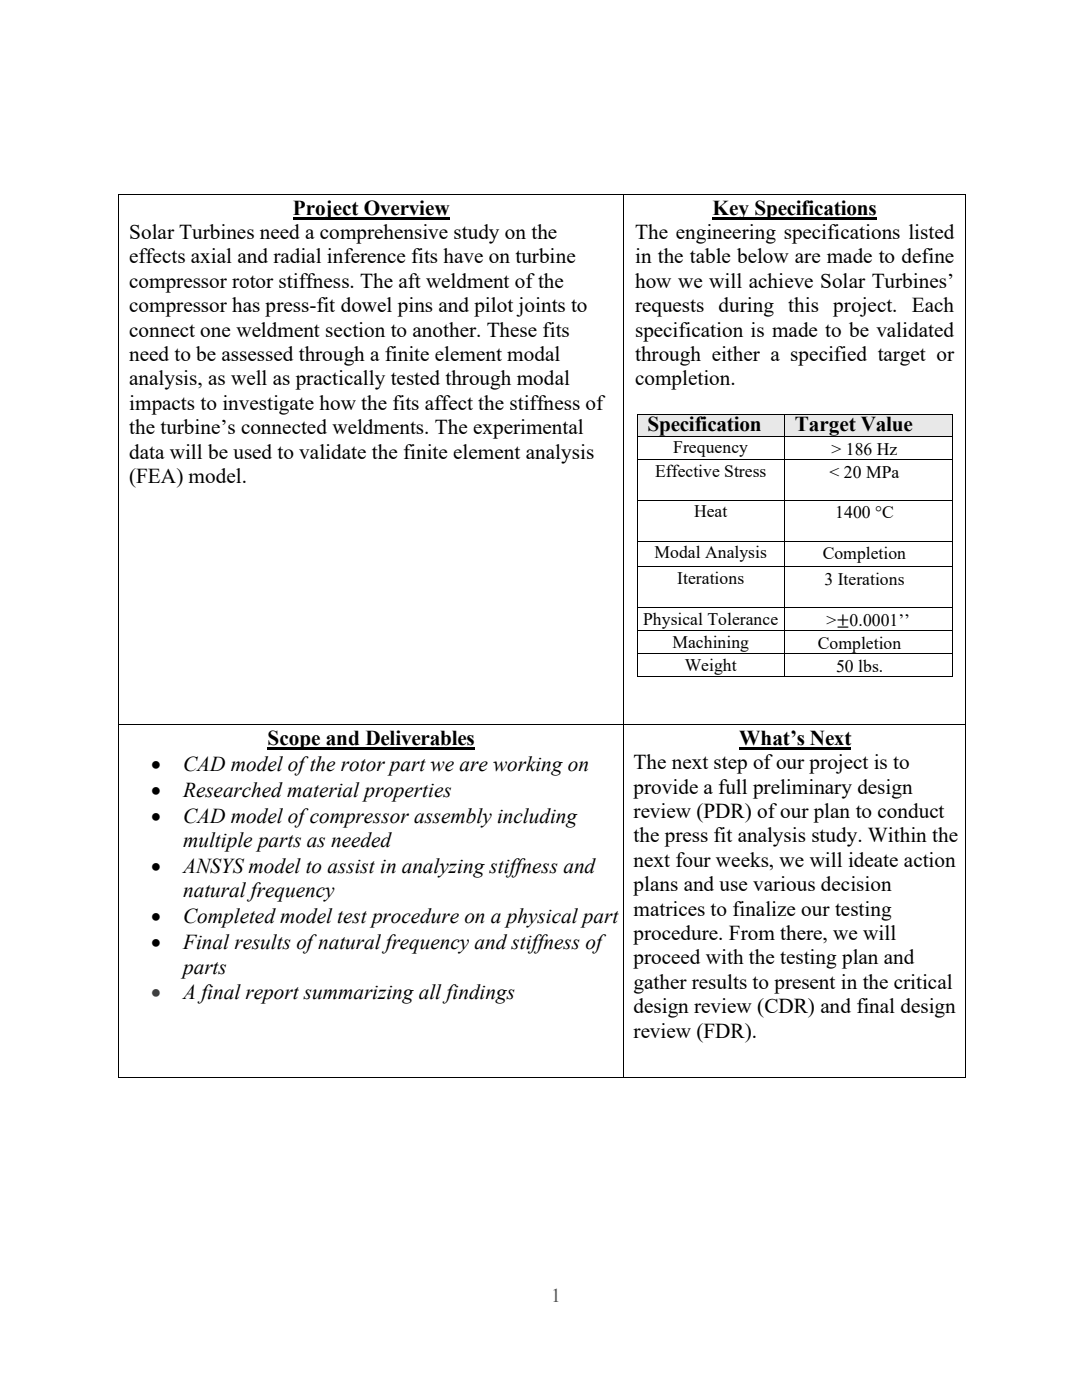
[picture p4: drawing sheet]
<svg xmlns="http://www.w3.org/2000/svg" width="216mm" height="279mm" viewBox="0 0 216 279" stroke-linecap="round" stroke-linejoin="round" font-family="sans-serif">
<defs><g id="words">
<g font-size="4.2">
<text x="25.8" y="47.7">Solar Turbines need a comprehensive study on the</text>
<text x="58.4" y="42.8">Project Overview</text>
<text x="126.7" y="47.7">The engineering specifications listed</text>
<text x="142.2" y="42.8">Key Specifications</text>
<text x="25.8" y="52.6">effects axial and radial inference fits have on turbine</text>
<text x="126.7" y="52.6">in the table below are made to define</text>
<text x="25.8" y="57.5">compressor rotor stiffness. The aft weldment of the</text>
<text x="126.7" y="57.5">how we will achieve Solar Turbines’</text>
<text x="25.8" y="62.3">compressor has press-fit dowel pins and pilot joints to</text>
<text x="126.7" y="62.3">requests during this project. Each</text>
<text x="25.8" y="67.2">connect one weldment section to another. These fits</text>
<text x="126.7" y="67.2">specification is made to be validated</text>
<text x="25.8" y="72.1">need to be assessed through a finite element modal</text>
<text x="25.8" y="76.9">analysis, as well as practically tested through modal</text>
<text x="126.7" y="72.1">through either a specified target or</text>
<text x="126.7" y="76.9">completion.</text>
<text x="25.8" y="81.8">impacts to investigate how the fits affect the stiffness of</text>
<text x="25.8" y="86.7">the turbine’s connected weldments. The experimental</text>
<text x="129.2" y="86.1">Specification</text>
<text x="158.6" y="86.1">Target Value</text>
<text x="25.8" y="91.5">data will be used to validate the finite element analysis</text>
<text x="25.8" y="96.4">(FEA) model.</text>
<text x="53.4" y="148.7">Scope and Deliverables</text>
<text x="147.5" y="148.7">What’s Next</text>
<text x="30.2" y="153.8">•</text>
<text x="36.5" y="153.8">CAD model of the rotor part we are working on</text>
<text x="126.4" y="153.5">The next step of our project is to</text>
<text x="30.2" y="159">•</text>
<text x="36.5" y="159">Researched material properties</text>
<text x="126.4" y="158.4">provide a full preliminary design</text>
<text x="30.2" y="164.2">•</text>
<text x="36.5" y="164.2">CAD model of compressor assembly including</text>
<text x="126.4" y="163.3">review (PDR) of our plan to conduct</text>
<text x="36.5" y="169.1">multiple parts as needed</text>
<text x="126.4" y="168.1">the press fit analysis study. Within the</text>
<text x="126.4" y="173">next four weeks, we will ideate action</text>
<text x="30.2" y="174.2">•</text>
<text x="36.5" y="174.2">ANSYS model to assist in analyzing stiffness and</text>
<text x="36.5" y="179.1">natural frequency</text>
<text x="126.4" y="177.9">plans and use various decision</text>
<text x="30.2" y="184.3">•</text>
<text x="36.5" y="184.3">Completed model test procedure on a physical part</text>
<text x="126.4" y="182.7">matrices to finalize our testing</text>
<text x="30.2" y="189.4">•</text>
<text x="36.5" y="189.4">Final results of natural frequency and stiffness of</text>
<text x="126.4" y="187.6">procedure. From there, we will</text>
<text x="36.5" y="194.3">parts</text>
<text x="126.4" y="192.5">proceed with the testing plan and</text>
<text x="126.4" y="197.3">gather results to present in the critical</text>
<text x="36.5" y="199.5">A final report summarizing all findings</text>
<text x="126.4" y="202.2">design review (CDR) and final design</text>
<text x="126.4" y="207.1">review (FDR).</text>
</g>
<text font-size="4.2" fill="#0f4761" x="30.2" y="199.5">•</text>
<text font-size="3.9" fill="#156082" x="110" y="259.7">1</text>
<g font-size="3.5">
<text x="130.7" y="95.1">Effective Stress</text>
<text x="134.3" y="90.4">Frequency</text>
<text x="165.5" y="95.3">&lt; 20 MPa</text>
<text x="165.9" y="90.7">&gt; 186 Hz</text>
<text x="138.5" y="103.2">Heat</text>
<text x="166.7" y="103.4">1400 °C</text>
<text x="130.6" y="111.4">Modal Analysis</text>
<text x="164.2" y="111.6">Completion</text>
<text x="135.2" y="116.5">Iterations</text>
<text x="164.5" y="116.7">3 Iterations</text>
<text x="128.3" y="124.7">Physical Tolerance</text>
<text x="164.9" y="124.9">&gt;±0.0001’’</text>
<text x="134.2" y="129.3">Machining</text>
<text x="163.2" y="129.5">Completion</text>
<text x="136.6" y="133.8">Weight</text>
<text x="166.8" y="134">50 lbs.</text>
</g>
</g></defs>
<path d="M58.4 43.5h31.3M142.2 43.5h32.8M53.4 149.3h41.4M147.5 149.3h22.3" fill="none" stroke="#000" stroke-width=".42"/>
<g fill="#000">
<path d="M23.6 38.7h.2v.2h-.2z" fill-rule="evenodd"/>
<path d="M23.6 38.7h.2v.2h-.2z" fill-rule="evenodd"/>
<path d="M124.3 38.7h.2v.2h-.2z" fill-rule="evenodd"/>
<path d="M192.7 38.7h.1v.2h-.1z" fill-rule="evenodd"/>
<path d="M192.7 38.7h.1v.2h-.1z" fill-rule="evenodd"/>
<path d="M23.6 144.5h.2v.2h-.2z" fill-rule="evenodd"/>
<path d="M124.3 144.5h.2v.2h-.2z" fill-rule="evenodd"/>
<path d="M192.7 144.5h.1v.2h-.1z" fill-rule="evenodd"/>
<path d="M23.6 215h.2v.2h-.2z" fill-rule="evenodd"/>
<path d="M23.6 215h.2v.2h-.2z" fill-rule="evenodd"/>
<path d="M124.3 215h.2v.2h-.2z" fill-rule="evenodd"/>
<path d="M192.7 215h.1v.2h-.1z" fill-rule="evenodd"/>
<path d="M192.7 215h.1v.2h-.1z" fill-rule="evenodd"/>
</g>
<path d="M23.7 38.9v105.6M23.8 38.8h100.5M124.4 38.9v105.6M124.5 38.8h68.1M192.7 38.9v105.6M23.7 144.7v70.3M23.8 144.6h100.5M124.4 144.7v70.3M124.5 144.6h68.1M192.7 144.7v70.3M23.8 215.1h100.5M124.5 215.1h68.1" fill="none" stroke="#000" stroke-width=".2"/>
<g fill="#e8e8e8">
<path d="M127.2 82.9h29.2v4.1h-29.2z" fill-rule="evenodd"/>
<path d="M127.2 82.9h29.2v4.1h-29.2z" fill-rule="evenodd"/>
<path d="M156.6 82.9h33.3v4.1h-33.3z" fill-rule="evenodd"/>
<path d="M156.6 82.9h33.3v4.1h-33.3z" fill-rule="evenodd"/>
</g>
<g fill="#000">
<path d="M127.1 82.7h.2v.2h-.2z" fill-rule="evenodd"/>
<path d="M127.1 82.7h.2v.2h-.2z" fill-rule="evenodd"/>
<path d="M127.1 87h.2v.1h-.2z" fill-rule="evenodd"/>
<path d="M127.1 91.6h.2v.2h-.2z" fill-rule="evenodd"/>
<path d="M127.1 99.8h.2v.1h-.2z" fill-rule="evenodd"/>
<path d="M156.4 82.7h.2v.2h-.2z" fill-rule="evenodd"/>
<path d="M156.4 87h.2v.1h-.2z" fill-rule="evenodd"/>
<path d="M156.4 91.6h.2v.2h-.2z" fill-rule="evenodd"/>
<path d="M156.4 99.8h.2v.1h-.2z" fill-rule="evenodd"/>
<path d="M189.9 82.7h.2v.2h-.2z" fill-rule="evenodd"/>
<path d="M189.9 82.7h.2v.2h-.2z" fill-rule="evenodd"/>
<path d="M189.9 87h.2v.1h-.2z" fill-rule="evenodd"/>
<path d="M189.9 91.6h.2v.2h-.2z" fill-rule="evenodd"/>
<path d="M189.9 99.8h.2v.1h-.2z" fill-rule="evenodd"/>
<path d="M127.1 107.9h.2v.2h-.2z" fill-rule="evenodd"/>
<path d="M127.1 113h.2v.2h-.2z" fill-rule="evenodd"/>
<path d="M156.4 107.9h.2v.2h-.2z" fill-rule="evenodd"/>
<path d="M156.4 113h.2v.2h-.2z" fill-rule="evenodd"/>
<path d="M189.9 107.9h.2v.2h-.2z" fill-rule="evenodd"/>
<path d="M189.9 113h.2v.2h-.2z" fill-rule="evenodd"/>
<path d="M127.1 121.2h.2v.1h-.2z" fill-rule="evenodd"/>
<path d="M127.1 125.8h.2v.2h-.2z" fill-rule="evenodd"/>
<path d="M127.1 130.4h.2v.1h-.2z" fill-rule="evenodd"/>
<path d="M127.1 135h.2v.1h-.2z" fill-rule="evenodd"/>
<path d="M127.1 135h.2v.1h-.2z" fill-rule="evenodd"/>
<path d="M156.4 121.2h.2v.1h-.2z" fill-rule="evenodd"/>
<path d="M156.4 125.8h.2v.2h-.2z" fill-rule="evenodd"/>
<path d="M156.4 130.4h.2v.1h-.2z" fill-rule="evenodd"/>
<path d="M156.4 135h.2v.1h-.2z" fill-rule="evenodd"/>
<path d="M189.9 121.2h.2v.1h-.2z" fill-rule="evenodd"/>
<path d="M189.9 125.8h.2v.2h-.2z" fill-rule="evenodd"/>
<path d="M189.9 130.4h.2v.1h-.2z" fill-rule="evenodd"/>
<path d="M189.9 135h.2v.1h-.2z" fill-rule="evenodd"/>
<path d="M189.9 135h.2v.1h-.2z" fill-rule="evenodd"/>
</g>
<g fill="none" stroke="#000" stroke-width=".2">
<path d="M127.2 82.9v4.1M127.2 87.1v4.5M127.2 91.8v8M127.2 99.9v8M127.3 82.8h29.1M127.3 87.1h29.1M127.3 91.7h29.1M127.3 99.8h29.1M156.5 82.9v4.1M156.5 87.1v4.5M156.5 91.8v8M156.5 99.9v8"/>
<path d="M156.6 82.8h33.3M156.6 87.1h33.3M156.6 91.7h33.3M156.6 99.8h33.3M190 82.9v4.1M190 87.1v4.5M190 91.8v8M190 99.9v8M127.2 108.1v4.9M127.2 113.2v8M127.3 108h29.1M127.3 113.1h29.1"/>
<path d="M156.5 108.1v4.9M156.5 113.2v8M156.6 108h33.3M156.6 113.1h33.3M190 108.1v4.9M190 113.2v8M127.2 121.3v4.5M127.2 126v4.4M127.2 130.5v4.5M127.3 121.3h29.1M127.3 125.9h29.1M127.3 130.4h29.1"/>
<path d="M127.3 135.1h29.1M156.5 121.3v4.5M156.5 126v4.4M156.5 130.5v4.5M156.6 121.3h33.3M156.6 125.9h33.3M156.6 130.4h33.3M156.6 135.1h33.3M190 121.3v4.5M190 126v4.4M190 130.5v4.5"/>
</g>
<use href="#words"/>
</svg>
